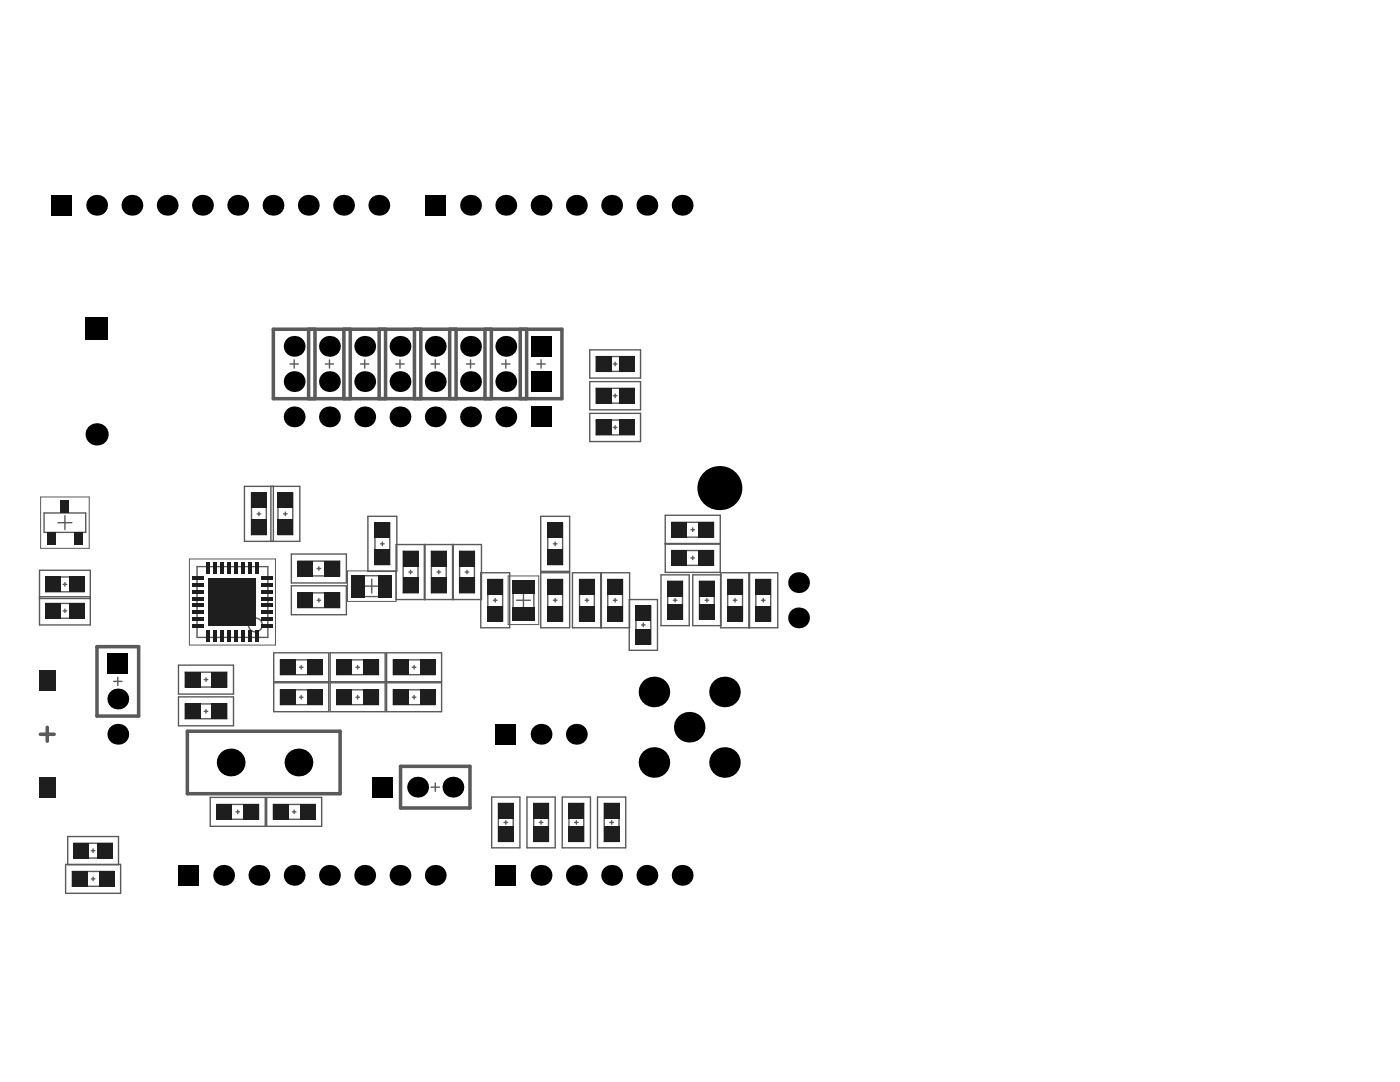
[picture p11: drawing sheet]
<svg xmlns="http://www.w3.org/2000/svg" width="279mm" height="216mm" viewBox="0 0 279 216" stroke-linecap="round" stroke-linejoin="round" font-family="sans-serif">
<g fill="none" stroke="#5a5a5a" stroke-width=".7">
<path d="M54.6 65.7h57.5v13.9h-57.5zM61.6 65.7v13.9M62.9 65.7v13.9M68.6 65.7v13.9M69.9 65.7v13.9M75.7 65.7v13.9M76.9 65.7v13.9M82.7 65.7v13.9M84 65.7v13.9M89.7 65.7v13.9M91 65.7v13.9M96.8 65.7v13.9"/>
<path d="M98.1 65.7v13.9M103.8 65.7v13.9M105.1 65.7v13.9M19.4 129h8.3v13.9h-8.3zM8 146.5h2.8M9.4 145.1v2.8M37.4 145.9h30.5v12.5h-30.5zM79.9 152.9h13.9v8.3h-13.9z"/>
</g>
<g fill="none" stroke="#5a5a5a" stroke-width=".28">
<path d="M57.9 72.6h1.6M58.7 71.8v1.7M64.9 72.6h1.7M65.7 71.8v1.7M72 72.6h1.6M72.8 71.8v1.7M79 72.6h1.7M79.8 71.8v1.7M86 72.6h1.7M86.9 71.8v1.7M93.1 72.6h1.6M93.9 71.8v1.7"/>
<path d="M100.1 72.6h1.7M100.9 71.8v1.7M107.2 72.6h1.6M108 71.8v1.7M117.7 69.8h10.1v5.6h-10.1zM117.7 76.1h10.1v5.7h-10.1zM119 71.1h7.6v3h-7.6zM119 77.5h7.6v2.9h-7.6zM122.4 72.6h.7M122.4 79h.7M122.8 72.3v.7M122.8 78.6v.7"/>
<path d="M48.8 97h11v11h-11zM50.2 98.4h2.9v8.3h-2.9zM54.1 97v11M54.6 97v11M55.5 98.4h2.9v8.3h-2.9zM117.7 82.5h10.1v5.6h-10.1zM119 83.8h7.6v3h-7.6zM122.4 85.3h.7M122.8 84.9v.7M7.9 113.8h10.1v10.9h-10.1zM7.9 119.4h10.1M7.9 119.1h10.1"/>
<path d="M8.8 102.4h8.3v3.8h-8.3zM9.2 115.1h7.6v3h-7.6zM11.6 104.3h2.7M12.6 116.6h.7M13 102.9v2.8M13 116.3v.7M39.3 113.1h14.2v14.1h-14.2zM46.4 118.7v2.8M51.3 102.5h.7M51.7 102.2v.7M56.6 102.5h.7M56.9 102.2v.7"/>
<path d="M58.1 110.6h11v5.7h-11zM58.1 116.9h11v5.8h-11zM59.5 112h8.3v2.9h-8.3zM59.5 118.3h8.3v3h-8.3zM63.3 119.8h.7M63.3 113.4h.7M63.6 113.1v.7M63.6 119.4v.7M71.3 114.9h5.8v4.1h-5.8zM72.8 117h2.8M73.4 103h5.8v11h-5.8zM74.2 115.6v2.7"/>
<path d="M74.8 104.4h3v8.3h-3zM76 108.5h.7M76.3 108.2v.7M79.1 108.7h17v10.9h-17zM80.5 110h2.9v8.3h-2.9zM81.6 114.1h.7M81.9 113.8v.7M84.7 108.7v10.9M84.8 108.7v10.9M86.1 110h2.9v8.3h-2.9zM87.2 114.1h.7M87.6 113.8v.7"/>
<path d="M90.3 108.7v10.9M90.5 108.7v10.9M91.7 110h3v8.3h-3zM92.8 114.1h.8M93.2 113.8v.7M95.9 114.3h5.8v11h-5.8zM97.4 115.6h2.9v8.3h-2.9zM98.5 119.8h.7M98.8 119.4v.7M102.4 116.9h4.1v5.8h-4.1zM103.1 119.8h2.7M104.5 118.4v2.8"/>
<path d="M107.9 103h5.8v11h-5.8zM107.9 114.3h5.8v11h-5.8zM109.3 115.6h3v8.3h-3zM109.3 104.4h3v8.3h-3zM110.4 119.8h.8M110.4 108.5h.8M110.8 108.2v.7M110.8 119.4v.7M114.2 114.3h11.5v11h-11.5zM115.7 115.6h2.9v8.3h-2.9zM116.8 119.8h.7M117.1 119.4v.7"/>
<path d="M119.9 114.3v11M120 114.3v11M121.3 115.6h2.9v8.3h-2.9zM122.4 119.8h.7M122.8 119.4v.7M125.6 119.6h5.6v10.2h-5.6zM131.9 114.7h5.6v10.1h-5.6zM132.8 102.8h10.9v11.4h-10.9zM132.8 108.4h10.9M132.8 108.6h10.9M133.3 116h2.9v7.6h-2.9zM134.1 104.2h8.3v3h-8.3z"/>
<path d="M134.1 109.9h8.3v2.9h-8.3zM134.4 119.8h.7M134.7 119.4v.7M137.9 111.3h.7M137.9 105.7h.7M138.3 114.7h5.6v10.1h-5.6zM138.3 105.3v.8M138.3 111v.7M139.6 116h2.9v7.6h-2.9zM140.7 119.8h.7M141.1 119.4v.7M143.8 114.3h11.4v11h-11.4z"/>
<path d="M145.2 115.6h3v8.3h-3zM146.3 119.8h.8M146.7 119.4v.7M149.4 114.3v11M149.6 114.3v11M150.9 115.6h2.9v8.3h-2.9zM152 119.8h.7M152.3 119.4v.7M9.2 120.4h7.6v3h-7.6zM12.6 121.9h.7M13 121.5v.7M22.7 136h1.6"/>
<path d="M23.5 135.1v1.7M35.6 132.7h11v5.8h-11zM35.6 139.1h11v5.7h-11zM37 134.1h8.3v3h-8.3zM40.8 135.6h.7M41.1 135.3v.7M45 120.1h2.8M54.6 130.3h11v5.7h-11zM54.6 136.2h11v5.8h-11zM56 131.7h8.3v2.9h-8.3zM56 137.6h8.3v3h-8.3zM59.8 139.1h.7"/>
<path d="M59.8 133.1h.7M60.1 132.8v.7M60.1 138.8v.7M65.9 130.3h11v5.7h-11zM65.9 136.2h11v5.8h-11zM67.2 131.7h8.3v2.9h-8.3zM67.2 137.6h8.3v3h-8.3zM71 139.1h.7M71 133.1h.7M71.4 132.8v.7M71.4 138.8v.7M77.2 130.3h10.9v5.7h-10.9z"/>
<path d="M77.2 136.2h10.9v5.8h-10.9zM78.5 131.7h8.3v2.9h-8.3zM78.5 137.6h8.3v3h-8.3zM82.3 139.1h.7M82.3 133.1h.7M82.6 132.8v.7M82.6 138.8v.7M126.9 120.9h3v7.6h-3zM128 124.7h.8M128.4 124.3v.8M37 140.5h8.3v2.9h-8.3zM40.8 141.9h.7"/>
<path d="M41.1 141.6v.7M42 159.1h10.9v5.8h-10.9zM53.2 159.1h11v5.8h-11zM86 157.1h1.7M86.9 156.2v1.7M98.1 159h5.7v10.2h-5.7zM105.2 159h5.6v10.2h-5.6zM112.2 159h5.6v10.2h-5.6zM119.2 159h5.7v10.2h-5.7zM13.1 172.5h11v5.8h-11zM13.5 166.9h10.2v5.7h-10.2zM14.4 173.9h8.3v2.9h-8.3z"/>
<path d="M14.8 168.3h7.6v2.9h-7.6zM18.2 175.4h.7M18.2 169.7h.7M18.6 169.4v.7M18.6 175v.7M43.3 160.5h8.3v3h-8.3zM47.1 162h.7M47.4 161.6v.7M54.6 160.5h8.3v3h-8.3zM58.4 162h.7M58.7 161.6v.7M99.5 160.3h2.9v7.6h-2.9z"/>
<path d="M100.6 164.1h.7M100.9 163.8v.7M106.5 160.3h3v7.6h-3zM107.6 164.1h.7M108 163.8v.7M113.5 160.3h3v7.6h-3zM114.7 164.1h.7M115 163.8v.7M120.6 160.3h2.9v7.6h-2.9zM121.7 164.1h.7M122.1 163.8v.7"/>
<circle cx="51" cy="124.7" r="1.39"/>
</g>
<path d="M8.1 99.2h9.7v10.2h-9.7zM37.8 111.5h17.2v17.2h-17.2zM69.3 113.9h9.7v6.1h-9.7zM101.4 114.9h6.1v9.7h-6.1z" fill="none" stroke="#5a5a5a" stroke-width=".2"/>
<path d="M137.4 143.2v2.7l-.2 .5a.8 .8 0 0 1-1.3 0l-.1-.9M138.3 143.9l.8-.7v3.5" fill="none" stroke="#5a5a5a" stroke-width=".35"/>
<g fill="#000">
<circle cx="19.3" cy="41" r="2.08"/>
<circle cx="26.3" cy="41" r="2.08"/>
<circle cx="33.4" cy="41" r="2.08"/>
<circle cx="40.4" cy="41" r="2.08"/>
<circle cx="47.4" cy="41" r="2.08"/>
<circle cx="54.5" cy="41" r="2.08"/>
<circle cx="61.5" cy="41" r="2.08"/>
<circle cx="68.6" cy="41" r="2.08"/>
<circle cx="75.6" cy="41" r="2.08"/>
<circle cx="93.9" cy="41" r="2.08"/>
<circle cx="100.9" cy="41" r="2.08"/>
<circle cx="108" cy="41" r="2.08"/>
<circle cx="115" cy="41" r="2.08"/>
<circle cx="122.1" cy="41" r="2.08"/>
<circle cx="129.1" cy="41" r="2.08"/>
<circle cx="136.1" cy="41" r="2.08"/>
<circle cx="58.7" cy="76.1" r="2.08"/>
<circle cx="58.7" cy="69.1" r="2.08"/>
<circle cx="65.7" cy="76.1" r="2.08"/>
<circle cx="65.7" cy="69.1" r="2.08"/>
<circle cx="72.8" cy="76.1" r="2.08"/>
<circle cx="72.8" cy="69.1" r="2.08"/>
<circle cx="79.8" cy="69.1" r="2.08"/>
<circle cx="79.8" cy="76.1" r="2.08"/>
<circle cx="86.9" cy="76.1" r="2.08"/>
<circle cx="86.9" cy="69.1" r="2.08"/>
<circle cx="93.9" cy="76.1" r="2.08"/>
<circle cx="93.9" cy="69.1" r="2.08"/>
<circle cx="100.9" cy="69.1" r="2.08"/>
<circle cx="100.9" cy="76.1" r="2.08"/>
<circle cx="19.3" cy="86.7" r="2.22"/>
<circle cx="58.7" cy="83.2" r="2.08"/>
<circle cx="65.7" cy="83.2" r="2.08"/>
<circle cx="72.8" cy="83.2" r="2.08"/>
<circle cx="79.8" cy="83.2" r="2.08"/>
<circle cx="86.9" cy="83.2" r="2.08"/>
<circle cx="93.9" cy="83.2" r="2.08"/>
<circle cx="100.9" cy="83.2" r="2.08"/>
<circle cx="143.6" cy="97.4" r="4.4"/>
<circle cx="159.4" cy="116.3" r="2.08"/>
<circle cx="23.5" cy="139.5" r="2.08"/>
<circle cx="130.5" cy="138.1" r="3"/>
<circle cx="144.6" cy="138.1" r="3"/>
<circle cx="159.4" cy="123.3" r="2.08"/>
<circle cx="23.5" cy="146.5" r="2.08"/>
<circle cx="46" cy="152.1" r="2.77"/>
<circle cx="59.6" cy="152.1" r="2.77"/>
<circle cx="83.3" cy="157.1" r="2.08"/>
<circle cx="90.4" cy="157.1" r="2.08"/>
<circle cx="108" cy="146.5" r="2.08"/>
<circle cx="115" cy="146.5" r="2.08"/>
<circle cx="130.5" cy="152.1" r="3"/>
<circle cx="137.5" cy="145.1" r="3"/>
<circle cx="144.6" cy="152.1" r="3"/>
<circle cx="44.6" cy="174.7" r="2.08"/>
<circle cx="51.7" cy="174.7" r="2.08"/>
<circle cx="58.7" cy="174.7" r="2.08"/>
<circle cx="65.7" cy="174.7" r="2.08"/>
<circle cx="72.8" cy="174.7" r="2.08"/>
<circle cx="79.8" cy="174.7" r="2.08"/>
<circle cx="86.9" cy="174.7" r="2.08"/>
<circle cx="108" cy="174.7" r="2.08"/>
<circle cx="115" cy="174.7" r="2.08"/>
<circle cx="122.1" cy="174.7" r="2.08"/>
<circle cx="129.1" cy="174.7" r="2.08"/>
<circle cx="136.1" cy="174.7" r="2.08"/>
</g>
<g fill="#000">
<path d="M10.2 38.9h4.1v4.1h-4.1z" fill-rule="evenodd"/>
<path d="M84.8 38.9h4.1v4.1h-4.1z" fill-rule="evenodd"/>
<path d="M17.1 63.4h4.4v4.4h-4.4z" fill-rule="evenodd"/>
<path d="M105.9 74.1h4.2v4.1h-4.2z" fill-rule="evenodd"/>
<path d="M105.9 67h4.2v4.2h-4.2z" fill-rule="evenodd"/>
<path d="M105.9 81.1h4.2v4.2h-4.2z" fill-rule="evenodd"/>
<path d="M21.4 130.4h4.2v4.1h-4.2z" fill-rule="evenodd"/>
<path d="M74.2 155h4.2v4.1h-4.2z" fill-rule="evenodd"/>
<path d="M98.9 144.4h4.1v4.2h-4.1z" fill-rule="evenodd"/>
<path d="M35.5 172.6h4.2v4.1h-4.2z" fill-rule="evenodd"/>
<path d="M98.9 172.6h4.1v4.1h-4.1z" fill-rule="evenodd"/>
</g>
<g fill="#1e1e1e">
<path d="M9.5 106.2h1.7v2.5h-1.7z" fill-rule="evenodd"/>
<path d="M12.1 99.9h1.7v2.5h-1.7z" fill-rule="evenodd"/>
<path d="M14.7 168.2h3.1v3.1h-3.1z" fill-rule="evenodd"/>
<path d="M14.8 106.2h1.6v2.5h-1.6z" fill-rule="evenodd"/>
<path d="M38.4 124.6h2.3v.8h-2.3z" fill-rule="evenodd"/>
<path d="M38.4 123.2h2.3v.8h-2.3z" fill-rule="evenodd"/>
<path d="M38.4 121.8h2.3v.8h-2.3z" fill-rule="evenodd"/>
<path d="M38.4 119h2.3v.8h-2.3z" fill-rule="evenodd"/>
<path d="M38.4 117.7h2.3v.7h-2.3z" fill-rule="evenodd"/>
<path d="M38.4 116.3h2.3v.8h-2.3z" fill-rule="evenodd"/>
<path d="M41.2 112.1h.7v2.3h-.7z" fill-rule="evenodd"/>
<path d="M43.9 112.1h.8v2.3h-.8z" fill-rule="evenodd"/>
<path d="M45.3 112.1h.8v2.3h-.8z" fill-rule="evenodd"/>
<path d="M46.7 112.1h.8v2.3h-.8z" fill-rule="evenodd"/>
<path d="M49.5 112.1h.7v2.3h-.7z" fill-rule="evenodd"/>
<path d="M50.9 112.1h.7v2.3h-.7z" fill-rule="evenodd"/>
<path d="M123.5 83.7h3.1v3.2h-3.1z" fill-rule="evenodd"/>
<path d="M123.5 77.4h3.1v3.1h-3.1z" fill-rule="evenodd"/>
<path d="M123.5 71h3.1v3.2h-3.1z" fill-rule="evenodd"/>
<path d="M133.1 115.9h3.2v3.1h-3.2z" fill-rule="evenodd"/>
<path d="M139.5 115.9h3.2v3.1h-3.2z" fill-rule="evenodd"/>
<path d="M9.1 115h3.1v3.2h-3.1z" fill-rule="evenodd"/>
<path d="M9.1 120.3h3.1v3.2h-3.1z" fill-rule="evenodd"/>
<path d="M41.2 125.8h.7v2.4h-.7z" fill-rule="evenodd"/>
<path d="M38.4 120.4h2.3v.8h-2.3z" fill-rule="evenodd"/>
<path d="M38.4 114.9h2.3v.8h-2.3z" fill-rule="evenodd"/>
<path d="M43.2 160.4h3.1v3.2h-3.1z" fill-rule="evenodd"/>
<path d="M46.7 125.8h.8v2.4h-.8z" fill-rule="evenodd"/>
<path d="M45.3 125.8h.8v2.4h-.8z" fill-rule="evenodd"/>
<path d="M43.9 125.8h.8v2.4h-.8z" fill-rule="evenodd"/>
<path d="M48.6 160.4h3.1v3.2h-3.1z" fill-rule="evenodd"/>
<path d="M50.9 125.8h.7v2.4h-.7z" fill-rule="evenodd"/>
<path d="M49.5 125.8h.7v2.4h-.7z" fill-rule="evenodd"/>
<path d="M50.1 98.3h3.2v3.1h-3.2z" fill-rule="evenodd"/>
<path d="M50.1 103.7h3.2v3.1h-3.2z" fill-rule="evenodd"/>
<path d="M54.5 160.4h3.1v3.2h-3.1z" fill-rule="evenodd"/>
<path d="M55.9 137.5h3.1v3.2h-3.1z" fill-rule="evenodd"/>
<path d="M55.9 131.6h3.1v3.1h-3.1z" fill-rule="evenodd"/>
<path d="M55.4 98.3h3.1v3.1h-3.1z" fill-rule="evenodd"/>
<path d="M55.4 103.7h3.1v3.1h-3.1z" fill-rule="evenodd"/>
<path d="M59.8 160.4h3.1v3.2h-3.1z" fill-rule="evenodd"/>
<path d="M61.2 137.5h3.1v3.2h-3.1z" fill-rule="evenodd"/>
<path d="M61.2 131.6h3.1v3.1h-3.1z" fill-rule="evenodd"/>
<path d="M67.2 137.5h3.1v3.2h-3.1z" fill-rule="evenodd"/>
<path d="M67.2 131.6h3.1v3.1h-3.1z" fill-rule="evenodd"/>
<path d="M72.5 137.5h3.1v3.2h-3.1z" fill-rule="evenodd"/>
<path d="M72.5 131.6h3.1v3.1h-3.1z" fill-rule="evenodd"/>
<path d="M78.4 137.5h3.1v3.2h-3.1z" fill-rule="evenodd"/>
<path d="M78.4 131.6h3.1v3.1h-3.1z" fill-rule="evenodd"/>
<path d="M83.8 137.5h3.1v3.2h-3.1z" fill-rule="evenodd"/>
<path d="M83.8 131.6h3.1v3.1h-3.1z" fill-rule="evenodd"/>
<path d="M99.4 164.9h3.1v3.1h-3.1z" fill-rule="evenodd"/>
<path d="M99.4 160.2h3.1v3.1h-3.1z" fill-rule="evenodd"/>
<path d="M106.4 164.9h3.2v3.1h-3.2z" fill-rule="evenodd"/>
<path d="M106.4 160.2h3.2v3.1h-3.2z" fill-rule="evenodd"/>
<path d="M133.1 120.5h3.2v3.1h-3.2z" fill-rule="evenodd"/>
<path d="M134 104.1h3.1v3.2h-3.1z" fill-rule="evenodd"/>
<path d="M139.5 120.5h3.2v3.1h-3.2z" fill-rule="evenodd"/>
<path d="M139.4 104.1h3.1v3.2h-3.1z" fill-rule="evenodd"/>
<path d="M145.1 115.6h3.2v3h-3.2z" fill-rule="evenodd"/>
<path d="M145.1 120.9h3.2v3.1h-3.2z" fill-rule="evenodd"/>
<path d="M150.7 115.6h3.2v3h-3.2z" fill-rule="evenodd"/>
<path d="M150.7 120.9h3.2v3.1h-3.2z" fill-rule="evenodd"/>
<path d="M134 109.7h3.1v3.2h-3.1z" fill-rule="evenodd"/>
<path d="M139.4 109.7h3.1v3.2h-3.1z" fill-rule="evenodd"/>
<path d="M14.4 173.8h3.1v3.1h-3.1z" fill-rule="evenodd"/>
<path d="M19.4 168.2h3.1v3.1h-3.1z" fill-rule="evenodd"/>
<path d="M36.9 134h3.1v3.2h-3.1z" fill-rule="evenodd"/>
<path d="M42.5 112.1h.8v2.3h-.8z" fill-rule="evenodd"/>
<path d="M52.1 121.8h2.3v.8h-2.3z" fill-rule="evenodd"/>
<path d="M52.1 123.2h2.3v.8h-2.3z" fill-rule="evenodd"/>
<path d="M52.1 124.6h2.3v.8h-2.3z" fill-rule="evenodd"/>
<path d="M52.1 116.3h2.3v.8h-2.3z" fill-rule="evenodd"/>
<path d="M52.1 117.7h2.3v.7h-2.3z" fill-rule="evenodd"/>
<path d="M52.1 119h2.3v.8h-2.3z" fill-rule="evenodd"/>
<path d="M59.4 111.9h3.1v3.1h-3.1z" fill-rule="evenodd"/>
<path d="M48.1 112.1h.8v2.3h-.8z" fill-rule="evenodd"/>
<path d="M118.9 83.7h3.1v3.2h-3.1z" fill-rule="evenodd"/>
<path d="M118.9 77.4h3.1v3.1h-3.1z" fill-rule="evenodd"/>
<path d="M118.9 71h3.1v3.2h-3.1z" fill-rule="evenodd"/>
<path d="M13.7 115h3.1v3.2h-3.1z" fill-rule="evenodd"/>
<path d="M13.7 120.3h3.1v3.2h-3.1z" fill-rule="evenodd"/>
<path d="M36.9 140.4h3.1v3.1h-3.1z" fill-rule="evenodd"/>
<path d="M42.5 125.8h.8v2.4h-.8z" fill-rule="evenodd"/>
<path d="M59.4 118.2h3.1v3.2h-3.1z" fill-rule="evenodd"/>
<path d="M48.1 125.8h.8v2.4h-.8z" fill-rule="evenodd"/>
<path d="M52.1 114.9h2.3v.8h-2.3z" fill-rule="evenodd"/>
<path d="M52.1 120.4h2.3v.8h-2.3z" fill-rule="evenodd"/>
<path d="M86 115.3h3.2v3.1h-3.2z" fill-rule="evenodd"/>
<path d="M80.4 115.3h3.1v3.1h-3.1z" fill-rule="evenodd"/>
<path d="M70.1 114.7h2.8v4.5h-2.8z" fill-rule="evenodd"/>
<path d="M75.5 114.7h2.8v4.5h-2.8z" fill-rule="evenodd"/>
<path d="M74.7 104.3h3.2v3.1h-3.2z" fill-rule="evenodd"/>
<path d="M109.2 115.6h3.2v3h-3.2z" fill-rule="evenodd"/>
<path d="M109.2 120.9h3.2v3.1h-3.2z" fill-rule="evenodd"/>
<path d="M91.6 115.3h3.2v3.1h-3.2z" fill-rule="evenodd"/>
<path d="M97.2 115.6h3.2v3h-3.2z" fill-rule="evenodd"/>
<path d="M97.2 120.9h3.2v3.1h-3.2z" fill-rule="evenodd"/>
<path d="M102.2 115.7h4.5v2.7h-4.5z" fill-rule="evenodd"/>
<path d="M102.2 121.1h4.5v2.8h-4.5z" fill-rule="evenodd"/>
<path d="M109.2 104.3h3.2v3.1h-3.2z" fill-rule="evenodd"/>
<path d="M120.5 160.2h3.1v3.1h-3.1z" fill-rule="evenodd"/>
<path d="M120.5 164.9h3.1v3.1h-3.1z" fill-rule="evenodd"/>
<path d="M113.4 164.9h3.2v3.1h-3.2z" fill-rule="evenodd"/>
<path d="M113.4 160.2h3.2v3.1h-3.2z" fill-rule="evenodd"/>
<path d="M121.2 115.6h3.2v3h-3.2z" fill-rule="evenodd"/>
<path d="M121.2 120.9h3.2v3.1h-3.2z" fill-rule="evenodd"/>
<path d="M115.6 115.6h3.1v3h-3.1z" fill-rule="evenodd"/>
<path d="M115.6 120.9h3.1v3.1h-3.1z" fill-rule="evenodd"/>
<path d="M126.8 120.8h3.2v3.1h-3.2z" fill-rule="evenodd"/>
<path d="M126.8 125.5h3.2v3.1h-3.2z" fill-rule="evenodd"/>
<path d="M7.8 133.8h3.3v4.1h-3.3z" fill-rule="evenodd"/>
<path d="M7.8 155.1h3.3v4.2h-3.3z" fill-rule="evenodd"/>
<path d="M86 109.9h3.2v3.1h-3.2z" fill-rule="evenodd"/>
<path d="M80.4 109.9h3.1v3.1h-3.1z" fill-rule="evenodd"/>
<path d="M74.7 109.6h3.2v3.1h-3.2z" fill-rule="evenodd"/>
<path d="M91.6 109.9h3.2v3.1h-3.2z" fill-rule="evenodd"/>
<path d="M109.2 109.6h3.2v3.1h-3.2z" fill-rule="evenodd"/>
<path d="M19.7 173.8h3.1v3.1h-3.1z" fill-rule="evenodd"/>
<path d="M42.2 134h3.1v3.2h-3.1z" fill-rule="evenodd"/>
<path d="M64.8 111.9h3.1v3.1h-3.1z" fill-rule="evenodd"/>
<path d="M42.2 140.4h3.1v3.1h-3.1z" fill-rule="evenodd"/>
<path d="M64.8 118.2h3.1v3.2h-3.1z" fill-rule="evenodd"/>
<path d="M41.6 115.3h9.6v9.6h-9.6z" fill-rule="evenodd"/>
</g>
</svg>
